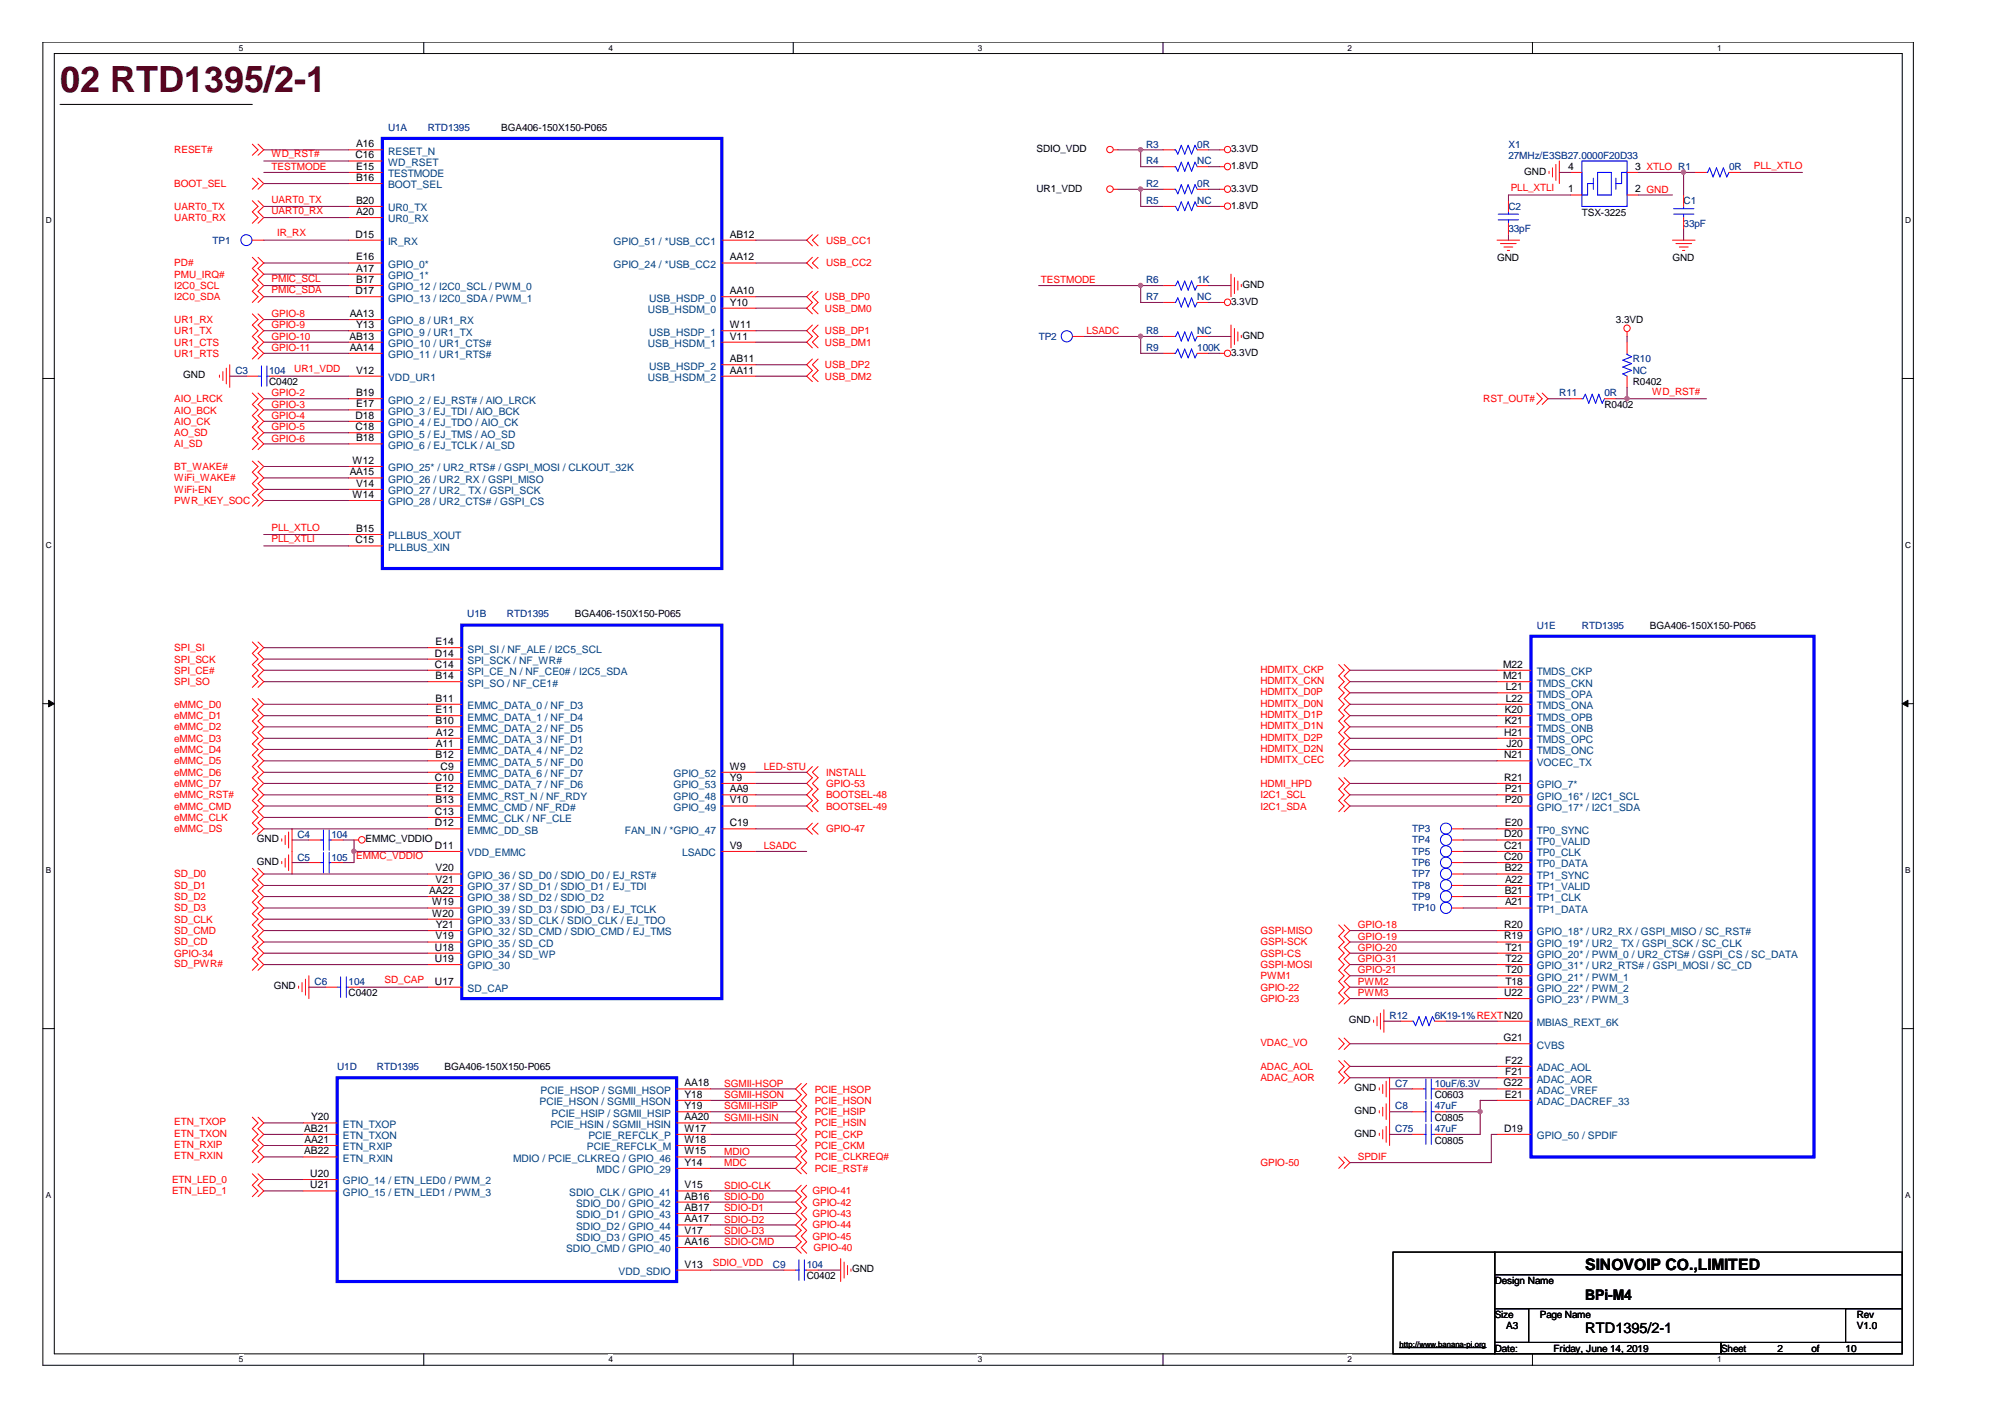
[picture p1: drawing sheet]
<svg xmlns="http://www.w3.org/2000/svg" width="297mm" height="210mm" viewBox="0 0 297 210" stroke-linecap="round" stroke-linejoin="round" font-family="sans-serif">
<defs><g id="words">
<text font-size="5.3" fill="#400000" x="8.9" y="13.7">02 RTD1395/2-1</text>
<text font-size="2.3" x="234.9" y="188.1">SINOVOIP CO.,LIMITED</text>
<g font-size="2.2">
<text x="234.9" y="197.5">RTD1395/2-1</text>
<text x="234.9" y="192.5">BPi-M4</text>
</g>
<g font-size="1.5" fill="#f00">
<text x="25.8" y="22.7">RESET#</text>
<text x="40.2" y="23.3">WD_RST#</text>
<text x="25.8" y="27.7">BOOT_SEL</text>
<text x="40.2" y="25.2">TESTMODE</text>
<text x="223.8" y="28.3">PLL_XTLI</text>
<text x="259.8" y="25">PLL_XTLO</text>
<text x="25.8" y="31.1">UART0_TX</text>
<text x="25.8" y="32.7">UART0_RX</text>
<text x="40.2" y="30">UART0_TX</text>
<text x="40.2" y="31.7">UART0_RX</text>
<text x="41.1" y="35">IR_RX</text>
<text x="25.8" y="39.5">PD#</text>
<text x="25.8" y="41.1">PMU_IRQ#</text>
<text x="40.2" y="41.8">PMIC_SCL</text>
<text x="122.4" y="39.5">USB_CC2</text>
<text x="122.4" y="36.1">USB_CC1</text>
<text x="154.2" y="42">TESTMODE</text>
<text x="25.8" y="42.8">I2C0_SCL</text>
<text x="25.8" y="44.5">I2C0_SDA</text>
<text x="25.8" y="47.9">UR1_RX</text>
<text x="40.2" y="43.4">PMIC_SDA</text>
<text x="40.2" y="47">GPIO-8</text>
<text x="122.2" y="46.2">USB_DM0</text>
<text x="122.2" y="44.5">USB_DP0</text>
<text x="25.8" y="49.5">UR1_TX</text>
<text x="25.8" y="51.2">UR1_CTS</text>
<text x="25.8" y="52.9">UR1_RTS</text>
<text x="40.2" y="48.7">GPIO-9</text>
<text x="40.2" y="50.3">GPIO-10</text>
<text x="40.2" y="52">GPIO-11</text>
<text x="122.2" y="51.2">USB_DM1</text>
<text x="122.2" y="49.5">USB_DP1</text>
<text x="161" y="49.5">LSADC</text>
<text x="25.8" y="59.6">AIO_LRCK</text>
<text x="40.2" y="58.7">GPIO-2</text>
<text x="43.6" y="55.2">UR1_VDD</text>
<text x="122.2" y="54.5">USB_DP2</text>
<text x="122.2" y="56.2">USB_DM2</text>
<text x="219.8" y="59.6">RST_OUT#</text>
<text x="244.8" y="58.5">WD_RST#</text>
<text x="25.8" y="61.3">AIO_BCK</text>
<text x="25.8" y="62.9">AIO_CK</text>
<text x="25.8" y="64.6">AO_SD</text>
<text x="40.2" y="60.4">GPIO-3</text>
<text x="40.2" y="62.1">GPIO-4</text>
<text x="40.2" y="63.8">GPIO-5</text>
<text x="40.2" y="65.4">GPIO-6</text>
<text x="25.8" y="71.3">WiFi_WAKE#</text>
<text x="25.8" y="69.7">BT_WAKE#</text>
<text x="25.8" y="66.3">AI_SD</text>
<text x="25.8" y="73">WiFi-EN</text>
<text x="25.8" y="74.6">PWR_KEY_SOC</text>
<text x="40.2" y="80.3">PLL_XTLI</text>
<text x="40.2" y="78.6">PLL_XTLO</text>
<text x="25.8" y="96.4">SPI_SI</text>
<text x="25.8" y="98.1">SPI_SCK</text>
<text x="25.8" y="99.8">SPI_CE#</text>
<text x="25.8" y="101.5">SPI_SO</text>
<text x="186.7" y="99.6">HDMITX_CKP</text>
<text x="186.7" y="101.3">HDMITX_CKN</text>
<text x="25.8" y="104.8">eMMC_D0</text>
<text x="25.8" y="106.5">eMMC_D1</text>
<text x="186.7" y="104.7">HDMITX_D0N</text>
<text x="186.7" y="103">HDMITX_D0P</text>
<text x="186.7" y="106.4">HDMITX_D1P</text>
<text x="25.8" y="108.2">eMMC_D2</text>
<text x="25.8" y="109.9">eMMC_D3</text>
<text x="25.8" y="111.6">eMMC_D4</text>
<text x="25.8" y="113.2">eMMC_D5</text>
<text x="186.7" y="108">HDMITX_D1N</text>
<text x="186.7" y="109.7">HDMITX_D2P</text>
<text x="186.7" y="111.4">HDMITX_D2N</text>
<text x="186.7" y="113">HDMITX_CEC</text>
<text x="25.8" y="114.9">eMMC_D6</text>
<text x="25.8" y="116.6">eMMC_D7</text>
<text x="25.8" y="118.3">eMMC_RST#</text>
<text x="25.8" y="119.9">eMMC_CMD</text>
<text x="113.2" y="114.1">LED-STU</text>
<text x="122.4" y="118.3">BOOTSEL-48</text>
<text x="122.4" y="119.9">BOOTSEL-49</text>
<text x="122.4" y="114.9">INSTALL</text>
<text x="122.4" y="116.6">GPIO-53</text>
<text x="186.7" y="116.6">HDMI_HPD</text>
<text x="186.7" y="118.3">I2C1_SCL</text>
<text x="186.7" y="119.9">I2C1_SDA</text>
<text x="25.8" y="121.6">eMMC_CLK</text>
<text x="25.8" y="123.3">eMMC_DS</text>
<text x="113.2" y="125.8">LSADC</text>
<text x="122.4" y="123.3">GPIO-47</text>
<text x="25.8" y="130">SD_D0</text>
<text x="25.8" y="131.7">SD_D1</text>
<text x="52.8" y="127.2">EMMC_VDDIO</text>
<text x="25.8" y="136.7">SD_CLK</text>
<text x="25.8" y="133.3">SD_D2</text>
<text x="25.8" y="135">SD_D3</text>
<text x="201.2" y="137.5">GPIO-18</text>
<text x="25.8" y="138.4">SD_CMD</text>
<text x="25.8" y="140.1">SD_CD</text>
<text x="25.8" y="141.7">GPIO-34</text>
<text x="25.8" y="143.2">SD_PWR#</text>
<text x="186.7" y="138.4">GSPI-MISO</text>
<text x="186.7" y="140.1">GSPI-SCK</text>
<text x="186.7" y="141.7">GSPI-CS</text>
<text x="186.7" y="143.4">GSPI-MOSI</text>
<text x="201.2" y="139.2">GPIO-19</text>
<text x="201.2" y="140.9">GPIO-20</text>
<text x="201.2" y="142.6">GPIO-31</text>
<text x="57" y="145.7">SD_CAP</text>
<text x="186.7" y="145.1">PWM1</text>
<text x="186.7" y="148.4">GPIO-23</text>
<text x="186.7" y="146.7">GPIO-22</text>
<text x="201.2" y="144.2">GPIO-21</text>
<text x="201.2" y="147.6">PWM3</text>
<text x="201.2" y="145.9">PWM2</text>
<text x="186.7" y="155">VDAC_VO</text>
<text x="107.3" y="161">SGMII-HSOP</text>
<text x="120.7" y="161.9">PCIE_HSOP</text>
<text x="186.7" y="160.2">ADAC_AOR</text>
<text x="186.7" y="158.5">ADAC_AOL</text>
<text x="25.8" y="166.7">ETN_TXOP</text>
<text x="107.3" y="162.7">SGMII-HSON</text>
<text x="107.3" y="164.4">SGMII-HSIP</text>
<text x="107.3" y="166">SGMII-HSIN</text>
<text x="120.7" y="163.5">PCIE_HSON</text>
<text x="120.7" y="165.2">PCIE_HSIP</text>
<text x="120.7" y="166.8">PCIE_HSIN</text>
<text x="25.8" y="168.4">ETN_TXON</text>
<text x="25.8" y="170.1">ETN_RXIP</text>
<text x="25.8" y="171.7">ETN_RXIN</text>
<text x="107.3" y="172.7">MDC</text>
<text x="107.3" y="171">MDIO</text>
<text x="120.7" y="168.5">PCIE_CKP</text>
<text x="120.7" y="170.2">PCIE_CKM</text>
<text x="120.7" y="171.9">PCIE_CLKREQ#</text>
<text x="120.7" y="173.6">PCIE_RST#</text>
<text x="186.7" y="172.7">GPIO-50</text>
<text x="201.2" y="171.9">SPDIF</text>
<text x="25.5" y="175.2">ETN_LED_0</text>
<text x="25.5" y="176.9">ETN_LED_1</text>
<text x="107.3" y="179.4">SDIO-D1</text>
<text x="107.3" y="176.1">SDIO-CLK</text>
<text x="107.3" y="177.7">SDIO-D0</text>
<text x="120.4" y="178.6">GPIO-42</text>
<text x="120.4" y="176.9">GPIO-41</text>
<text x="107.3" y="181.1">SDIO-D2</text>
<text x="107.3" y="182.8">SDIO-D3</text>
<text x="107.3" y="184.5">SDIO-CMD</text>
<text x="120.4" y="180.3">GPIO-43</text>
<text x="120.4" y="182">GPIO-44</text>
<text x="120.4" y="183.6">GPIO-45</text>
<text x="120.5" y="185.3">GPIO-40</text>
<text x="105.6" y="187.6">SDIO_VDD</text>
</g>
<g font-size="1.5">
<text x="52.7" y="23.5">C16</text>
<text x="52.8" y="21.8">A16</text>
<text x="74.3" y="19.4">BGA406-150X150-P065</text>
<text x="153.5" y="22.5">SDIO_VDD</text>
<text x="182.4" y="22.5">3.3VD</text>
<text x="52.7" y="25.2">E15</text>
<text x="52.7" y="26.8">B16</text>
<text x="153.5" y="28.4">UR1_VDD</text>
<text x="182.4" y="25">1.8VD</text>
<text x="182.4" y="28.4">3.3VD</text>
<text x="225.8" y="25.9">GND</text>
<text x="232.3" y="28.5">1</text>
<text x="232.3" y="25.2">4</text>
<text x="242.2" y="28.5">2 GND</text>
<text x="242.2" y="25.2">3 XTLO R1</text>
<text x="52.7" y="35.2">D15</text>
<text x="52.7" y="30.2">B20</text>
<text x="52.8" y="31.8">A20</text>
<text x="108.1" y="35.2">AB12</text>
<text x="182.4" y="30.9">1.8VD</text>
<text x="234.4" y="31.9">TSX-3225</text>
<text x="52.7" y="38.6">E16</text>
<text x="52.7" y="41.9">B17</text>
<text x="52.8" y="40.2">A17</text>
<text x="108.1" y="38.6">AA12</text>
<text x="221.8" y="38.6">GND</text>
<text x="247.8" y="38.6">GND</text>
<text x="51.8" y="47">AA13</text>
<text x="52.7" y="43.6">D17</text>
<text x="108.1" y="43.6">AA10</text>
<text x="108.1" y="45.3">Y10</text>
<text x="182.4" y="45.1">3.3VD</text>
<text x="184.1" y="42.6">GND</text>
<text x="239.4" y="47.9">3.3VD</text>
<text x="51.8" y="50.3">AB13</text>
<text x="51.8" y="52">AA14</text>
<text x="52.8" y="48.6">Y13</text>
<text x="108.1" y="48.6">W11</text>
<text x="108.1" y="50.3">V11</text>
<text x="108.1" y="53.7">AB11</text>
<text x="182.4" y="52.7">3.3VD</text>
<text x="184.1" y="50.2">GND</text>
<text x="27.1" y="56.1">GND</text>
<text x="39.9" y="57.1">C0402</text>
<text x="52.7" y="55.3">V12</text>
<text x="52.7" y="58.7">B19</text>
<text x="108.1" y="55.3">AA11</text>
<text x="241.9" y="57.1">R0402</text>
<text x="52.7" y="62">D18</text>
<text x="52.7" y="63.7">C18</text>
<text x="52.7" y="60.3">E17</text>
<text x="52.7" y="65.4">B18</text>
<text x="237.7" y="60.4">R0402</text>
<text x="51.8" y="70.4">AA15</text>
<text x="52.2" y="68.7">W12</text>
<text x="52.2" y="73.8">W14</text>
<text x="52.7" y="72.1">V14</text>
<text x="52.7" y="80.5">C15</text>
<text x="52.7" y="78.8">B15</text>
<text x="64.5" y="95.6">E14</text>
<text x="85.2" y="91.4">BGA406-150X150-P065</text>
<text x="244.4" y="93.1">BGA406-150X150-P065</text>
<text x="64.4" y="98.9">C14</text>
<text x="64.4" y="97.3">D14</text>
<text x="64.5" y="100.6">B14</text>
<text x="222.7" y="98.9">M22</text>
<text x="222.7" y="100.6">M21</text>
<text x="64.5" y="103.9">B11</text>
<text x="64.5" y="105.6">E11</text>
<text x="64.5" y="107.3">B10</text>
<text x="222.9" y="105.6">K20</text>
<text x="222.9" y="107.3">K21</text>
<text x="223.1" y="102.2">L21</text>
<text x="223.1" y="103.9">L22</text>
<text x="64.5" y="112.3">B12</text>
<text x="64.6" y="109">A12</text>
<text x="64.6" y="110.6">A11</text>
<text x="222.8" y="109">H21</text>
<text x="222.8" y="112.3">N21</text>
<text x="223.2" y="110.6">J20</text>
<text x="64.4" y="115.7">C10</text>
<text x="64.5" y="117.4">E12</text>
<text x="64.5" y="119">B13</text>
<text x="65.3" y="114">C9</text>
<text x="108.1" y="114">W9</text>
<text x="108.1" y="115.7">Y9</text>
<text x="108.1" y="117.4">AA9</text>
<text x="108.1" y="119">V10</text>
<text x="222.8" y="115.7">R21</text>
<text x="222.9" y="117.4">P21</text>
<text x="222.9" y="119">P20</text>
<text x="38.1" y="124.8">GND</text>
<text x="54.1" y="124.8">EMMC_VDDIO</text>
<text x="64.4" y="120.7">C13</text>
<text x="64.4" y="122.4">D12</text>
<text x="64.4" y="125.7">D11</text>
<text x="108.1" y="122.4">C19</text>
<text x="108.1" y="125.7">V9</text>
<text x="222.8" y="124.1">D20</text>
<text x="222.8" y="125.7">C21</text>
<text x="222.9" y="122.4">E20</text>
<text x="38.1" y="128.2">GND</text>
<text x="64.5" y="129.1">V20</text>
<text x="64.5" y="130.8">V21</text>
<text x="222.8" y="127.4">C20</text>
<text x="222.9" y="129.1">B22</text>
<text x="223" y="130.8">A22</text>
<text x="63.6" y="132.4">AA22</text>
<text x="64" y="134.1">W19</text>
<text x="64" y="135.8">W20</text>
<text x="64.6" y="137.5">Y21</text>
<text x="222.8" y="137.5">R20</text>
<text x="222.9" y="132.4">B21</text>
<text x="223" y="134.1">A21</text>
<text x="64.4" y="140.8">U18</text>
<text x="64.4" y="142.5">U19</text>
<text x="64.5" y="139.2">V19</text>
<text x="222.8" y="139.2">R19</text>
<text x="223.1" y="140.8">T21</text>
<text x="223.1" y="142.5">T22</text>
<text x="40.6" y="146.6">GND</text>
<text x="51.6" y="147.6">C0402</text>
<text x="64.4" y="145.9">U17</text>
<text x="222.8" y="147.5">U22</text>
<text x="223.1" y="144.2">T20</text>
<text x="223.1" y="145.9">T18</text>
<text x="199.8" y="151.6">GND</text>
<text x="222.8" y="154.2">G21</text>
<text x="65.9" y="158.5">BGA406-150X150-P065</text>
<text x="101.4" y="160.9">AA18</text>
<text x="200.7" y="161.7">GND</text>
<text x="222.8" y="160.9">G22</text>
<text x="223" y="157.6">F22</text>
<text x="223" y="159.3">F21</text>
<text x="45.1" y="167.7">AB21</text>
<text x="46.1" y="166">Y20</text>
<text x="101.4" y="162.6">Y18</text>
<text x="101.4" y="166">AA20</text>
<text x="101.4" y="167.7">W17</text>
<text x="101.4" y="164.3">Y19</text>
<text x="200.7" y="165">GND</text>
<text x="212.6" y="162.7">C0603</text>
<text x="212.6" y="166">C0805</text>
<text x="222.8" y="167.7">D19</text>
<text x="222.9" y="162.6">E21</text>
<text x="45.1" y="171">AB22</text>
<text x="45.1" y="169.3">AA21</text>
<text x="101.4" y="169.3">W18</text>
<text x="101.4" y="172.7">Y14</text>
<text x="101.4" y="171">W15</text>
<text x="200.7" y="168.4">GND</text>
<text x="212.6" y="169.4">C0805</text>
<text x="46" y="174.3">U20</text>
<text x="46" y="176">U21</text>
<text x="101.4" y="176">V15</text>
<text x="101.4" y="177.7">AB16</text>
<text x="101.4" y="179.4">AB17</text>
<text x="101.4" y="181.1">AA17</text>
<text x="101.4" y="182.7">V17</text>
<text x="101.4" y="184.4">AA16</text>
<text x="101.4" y="187.8">V13</text>
<text x="119.5" y="189.5">C0402</text>
<text x="126.2" y="188.5">GND</text>
<text x="221.4" y="190.2">Design Name</text>
<text x="221.4" y="195.2">Size</text>
<text x="223.1" y="196.9">A3</text>
<text x="228.1" y="195.2">Page Name</text>
<text x="275.1" y="196.9">V1.0</text>
<text x="275.1" y="195.2">Rev</text>
<text x="221.4" y="200.2">Date:</text>
<text x="230.2" y="200.2">Friday, June 14, 2019</text>
<text x="255" y="200.2">Sheet</text>
<text x="263.4" y="200.2">2</text>
<text x="268.4" y="200.2">of</text>
<text x="273.4" y="200.2">10</text>
</g>
<g font-size="1.5" fill="#000080">
<text x="57.5" y="19.4">U1A</text>
<text x="63.4" y="19.4">RTD1395</text>
<text x="169.8" y="21.9">R3</text>
<text x="177.4" y="21.9">0R</text>
<text x="223.5" y="21.9">X1</text>
<text x="223.5" y="23.6">27MHz/E3SB27.0000F20D33</text>
<text x="169.8" y="24.4">R4</text>
<text x="169.8" y="27.7">R2</text>
<text x="177.4" y="24.4">NC</text>
<text x="177.4" y="27.7">0R</text>
<text x="256.2" y="25.2">0R</text>
<text x="169.8" y="30.2">R5</text>
<text x="177.4" y="30.2">NC</text>
<text x="223.5" y="31.1">C2</text>
<text x="223.5" y="34.4">33pF</text>
<text x="249.4" y="30.2">C1</text>
<text x="249.4" y="33.6">33pF</text>
<text x="31.5" y="36.1">TP1</text>
<text x="169.8" y="42">R6</text>
<text x="177.4" y="42">1K</text>
<text x="169.8" y="44.5">R7</text>
<text x="177.4" y="44.5">NC</text>
<text x="153.9" y="50.3">TP2</text>
<text x="169.8" y="49.5">R8</text>
<text x="169.8" y="52">R9</text>
<text x="177.4" y="49.5">NC</text>
<text x="177.4" y="52">100K</text>
<text x="241.9" y="53.7">R10</text>
<text x="34.9" y="55.4">C3</text>
<text x="39.9" y="55.4">104</text>
<text x="231" y="58.7">R11</text>
<text x="237.7" y="58.7">0R</text>
<text x="241.9" y="55.4">NC</text>
<text x="69.2" y="91.4">U1B</text>
<text x="75.1" y="91.4">RTD1395</text>
<text x="227.7" y="93.1">U1E</text>
<text x="234.4" y="93.1">RTD1395</text>
<text x="44.1" y="124.1">C4</text>
<text x="49.1" y="124.1">104</text>
<text x="209.2" y="124.9">TP4</text>
<text x="209.2" y="123.3">TP3</text>
<text x="44.1" y="127.5">C5</text>
<text x="49.1" y="127.5">105</text>
<text x="209.2" y="131.7">TP8</text>
<text x="209.2" y="128.3">TP6</text>
<text x="209.2" y="130">TP7</text>
<text x="209.2" y="126.6">TP5</text>
<text x="209.2" y="133.3">TP9</text>
<text x="209.2" y="135">TP10</text>
<text x="46.6" y="145.9">C6</text>
<text x="51.6" y="145.9">104</text>
<text x="205.9" y="150.9">R12</text>
<text x="212.6" y="150.9">6K19-1%REXTN20</text>
<text x="50" y="158.5">U1D</text>
<text x="55.8" y="158.5">RTD1395</text>
<text x="206.7" y="161">C7</text>
<text x="212.6" y="161">10uF/6.3V</text>
<text x="206.7" y="164.4">C8</text>
<text x="206.7" y="167.7">C75</text>
<text x="212.6" y="164.4">47uF</text>
<text x="212.6" y="167.7">47uF</text>
<text x="114.5" y="187.8">C9</text>
<text x="119.5" y="187.8">104</text>
</g>
<g font-size="1.5" fill="#004080">
<text x="57.5" y="22.9">RESET_N</text>
<text x="57.5" y="24.6">WD_RSET</text>
<text x="57.5" y="26.3">TESTMODE</text>
<text x="57.5" y="27.9">BOOT_SEL</text>
<text x="57.5" y="31.3">UR0_TX</text>
<text x="57.5" y="32.9">UR0_RX</text>
<text x="57.5" y="36.3">IR_RX</text>
<text x="57.5" y="39.7">GPIO_0*</text>
<text x="57.5" y="41.3">GPIO_1*</text>
<text x="90.9" y="39.7">GPIO_24 / *USB_CC2</text>
<text x="90.9" y="36.3">GPIO_51 / *USB_CC1</text>
<text x="57.5" y="43">GPIO_12 / I2C0_SCL / PWM_0</text>
<text x="57.5" y="44.7">GPIO_13 / I2C0_SDA / PWM_1</text>
<text x="96" y="46.4">USB_HSDM_0</text>
<text x="96.2" y="44.7">USB_HSDP_0</text>
<text x="57.5" y="49.7">GPIO_9 / UR1_TX</text>
<text x="57.5" y="48.1">GPIO_8 / UR1_RX</text>
<text x="57.5" y="53.1">GPIO_11 / UR1_RTS#</text>
<text x="57.5" y="51.4">GPIO_10 / UR1_CTS#</text>
<text x="96" y="51.4">USB_HSDM_1</text>
<text x="96.2" y="49.7">USB_HSDP_1</text>
<text x="57.5" y="56.4">VDD_UR1</text>
<text x="57.5" y="59.8">GPIO_2 / EJ_RST# / AIO_LRCK</text>
<text x="96" y="56.4">USB_HSDM_2</text>
<text x="96.2" y="54.8">USB_HSDP_2</text>
<text x="57.5" y="61.4">GPIO_3 / EJ_TDI / AIO_BCK</text>
<text x="57.5" y="63.1">GPIO_4 / EJ_TDO / AIO_CK</text>
<text x="57.5" y="64.8">GPIO_5 / EJ_TMS / AO_SD</text>
<text x="57.5" y="71.5">GPIO_26 / UR2_RX / GSPI_MISO</text>
<text x="57.5" y="66.5">GPIO_6 / EJ_TCLK / AI_SD</text>
<text x="57.5" y="69.8">GPIO_25* / UR2_RTS# / GSPI_MOSI / CLKOUT_32K</text>
<text x="57.5" y="73.2">GPIO_27 / UR2_ TX / GSPI_SCK</text>
<text x="57.5" y="74.9">GPIO_28 / UR2_CTS# / GSPI_CS</text>
<text x="57.5" y="79.9">PLLBUS_XOUT</text>
<text x="57.5" y="81.6">PLLBUS_XIN</text>
<text x="69.3" y="96.7">SPI_SI / NF_ALE / I2C5_SCL</text>
<text x="69.3" y="100">SPI_CE_N / NF_CE0# / I2C5_SDA</text>
<text x="69.3" y="98.4">SPI_SCK / NF_WR#</text>
<text x="69.3" y="101.7">SPI_SO / NF_CE1#</text>
<text x="227.7" y="100">TMDS_CKP</text>
<text x="227.7" y="101.7">TMDS_CKN</text>
<text x="69.3" y="105">EMMC_DATA_0 / NF_D3</text>
<text x="69.3" y="106.7">EMMC_DATA_1 / NF_D4</text>
<text x="227.7" y="103.3">TMDS_OPA</text>
<text x="227.7" y="105">TMDS_ONA</text>
<text x="227.7" y="106.7">TMDS_OPB</text>
<text x="69.3" y="108.4">EMMC_DATA_2 / NF_D5</text>
<text x="69.3" y="110.1">EMMC_DATA_3 / NF_D1</text>
<text x="69.3" y="111.7">EMMC_DATA_4 / NF_D2</text>
<text x="69.3" y="113.4">EMMC_DATA_5 / NF_D0</text>
<text x="227.7" y="108.4">TMDS_ONB</text>
<text x="227.7" y="110.1">TMDS_OPC</text>
<text x="227.7" y="111.7">TMDS_ONC</text>
<text x="227.7" y="113.4">VOCEC_TX</text>
<text x="69.3" y="115.1">EMMC_DATA_6 / NF_D7</text>
<text x="69.3" y="116.8">EMMC_DATA_7 / NF_D6</text>
<text x="69.3" y="118.5">EMMC_RST_N / NF_RDY</text>
<text x="99.8" y="115.1">GPIO_52</text>
<text x="99.8" y="116.8">GPIO_53</text>
<text x="99.8" y="118.5">GPIO_48</text>
<text x="227.7" y="116.8">GPIO_7*</text>
<text x="227.7" y="118.5">GPIO_16* / I2C1_SCL</text>
<text x="69.3" y="120.1">EMMC_CMD / NF_RD#</text>
<text x="69.3" y="121.8">EMMC_CLK / NF_CLE</text>
<text x="69.3" y="123.5">EMMC_DD_SB</text>
<text x="92.6" y="123.5">FAN_IN / *GPIO_47</text>
<text x="99.8" y="120.1">GPIO_49</text>
<text x="227.7" y="120.1">GPIO_17* / I2C1_SDA</text>
<text x="227.7" y="123.5">TP0_SYNC</text>
<text x="227.7" y="125.2">TP0_VALID</text>
<text x="69.3" y="130.2">GPIO_36 / SD_D0 / SDIO_D0 / EJ_RST#</text>
<text x="69.3" y="131.9">GPIO_37 / SD_D1 / SDIO_D1 / EJ_TDI</text>
<text x="69.3" y="126.8">VDD_EMMC</text>
<text x="101" y="126.8">LSADC</text>
<text x="227.7" y="126.8">TP0_CLK</text>
<text x="227.7" y="128.5">TP0_DATA</text>
<text x="227.7" y="130.2">TP1_SYNC</text>
<text x="227.7" y="131.9">TP1_VALID</text>
<text x="69.3" y="133.5">GPIO_38 / SD_D2 / SDIO_D2</text>
<text x="69.3" y="135.2">GPIO_39 / SD_D3 / SDIO_D3 / EJ_TCLK</text>
<text x="69.3" y="136.9">GPIO_33 / SD_CLK / SDIO_CLK / EJ_TDO</text>
<text x="227.7" y="133.5">TP1_CLK</text>
<text x="227.7" y="135.2">TP1_DATA</text>
<text x="69.3" y="138.6">GPIO_32 / SD_CMD / SDIO_CMD / EJ_TMS</text>
<text x="69.3" y="140.3">GPIO_35 / SD_CD</text>
<text x="69.3" y="141.9">GPIO_34 / SD_WP</text>
<text x="69.3" y="143.6">GPIO_30</text>
<text x="227.7" y="138.6">GPIO_18* / UR2_RX / GSPI_MISO / SC_RST#</text>
<text x="227.7" y="140.3">GPIO_19* / UR2_ TX / GSPI_SCK / SC_CLK</text>
<text x="227.7" y="141.9">GPIO_20* / PWM_0 / UR2_CTS# / GSPI_CS / SC_DATA</text>
<text x="227.7" y="143.6">GPIO_31* / UR2_RTS# / GSPI_MOSI / SC_CD</text>
<text x="69.3" y="147">SD_CAP</text>
<text x="227.7" y="145.3">GPIO_21* / PWM_1</text>
<text x="227.7" y="147">GPIO_22* / PWM_2</text>
<text x="227.7" y="148.6">GPIO_23* / PWM_3</text>
<text x="227.7" y="155.3">CVBS</text>
<text x="227.7" y="152">MBIAS_REXT_6K</text>
<text x="227.7" y="158.7">ADAC_AOL</text>
<text x="227.7" y="160.4">ADAC_AOR</text>
<text x="50.8" y="167.1">ETN_TXOP</text>
<text x="79.9" y="163.7">PCIE_HSON / SGMII_HSON</text>
<text x="80.1" y="162">PCIE_HSOP / SGMII_HSOP</text>
<text x="81.5" y="167.1">PCIE_HSIN / SGMII_HSIN</text>
<text x="81.7" y="165.4">PCIE_HSIP / SGMII_HSIP</text>
<text x="227.7" y="162">ADAC_VREF</text>
<text x="227.7" y="163.7">ADAC_DACREF_33</text>
<text x="50.8" y="168.8">ETN_TXON</text>
<text x="50.8" y="170.4">ETN_RXIP</text>
<text x="50.8" y="172.1">ETN_RXIN</text>
<text x="76" y="172.1">MDIO / PCIE_CLKREQ / GPIO_46</text>
<text x="87" y="170.4">PCIE_REFCLK_M</text>
<text x="87.2" y="168.8">PCIE_REFCLK_P</text>
<text x="88.4" y="173.8">MDC / GPIO_29</text>
<text x="227.7" y="168.8">GPIO_50 / SPDIF</text>
<text x="50.8" y="175.4">GPIO_14 / ETN_LED0 / PWM_2</text>
<text x="50.8" y="177.1">GPIO_15 / ETN_LED1 / PWM_3</text>
<text x="84.3" y="177.1">SDIO_CLK / GPIO_41</text>
<text x="85.3" y="178.8">SDIO_D0 / GPIO_42</text>
<text x="83.9" y="185.5">SDIO_CMD / GPIO_40</text>
<text x="85.3" y="180.5">SDIO_D1 / GPIO_43</text>
<text x="85.3" y="182.2">SDIO_D2 / GPIO_44</text>
<text x="85.3" y="183.8">SDIO_D3 / GPIO_45</text>
<text x="91.7" y="188.9">VDD_SDIO</text>
</g>
<g font-size="1.2">
<text x="35.4" y="7.5">5</text>
<text x="90.1" y="7.5">4</text>
<text x="144.9" y="7.5">3</text>
<text x="199.6" y="7.5">2</text>
<text x="254.4" y="7.5">1</text>
<text x="6.8" y="33.1">D</text>
<text x="282.2" y="33.1">D</text>
<text x="6.8" y="81.2">C</text>
<text x="282.2" y="81.2">C</text>
<text x="6.8" y="129.4">B</text>
<text x="282.2" y="129.4">B</text>
<text x="6.8" y="177.5">A</text>
<text x="282.2" y="177.5">A</text>
<text x="35.4" y="201.8">5</text>
<text x="90.1" y="201.8">4</text>
<text x="144.9" y="201.8">3</text>
<text x="199.6" y="201.8">2</text>
<text x="254.4" y="201.8">1</text>
</g>
<text font-size="1.1" x="207.3" y="199.5">http://www.banana-pi.org</text>
</g></defs>
<path d="M6.3 6.2h277.2v196h-277.2zM8 7.9h273.8v192.6h-273.8z" fill="none" stroke="#000" stroke-width=".15"/>
<g fill="#fff">
<path d="M35.4 6.4h.6v1.4h-.6z"/>
<path d="M35.4 200.7h.6v1.4h-.6z"/>
</g>
<path d="M62.8 6.2v1.7M62.8 200.5v1.7" fill="none" stroke="#000" stroke-width=".15"/>
<g fill="#fff">
<path d="M90.1 6.4h.7v1.4h-.7z"/>
<path d="M90.1 200.7h.7v1.4h-.7z"/>
</g>
<path d="M117.5 6.2v1.7M117.5 200.5v1.7" fill="none" stroke="#000" stroke-width=".15"/>
<g fill="#fff">
<path d="M144.9 6.4h.6v1.4h-.6z"/>
<path d="M144.9 200.7h.6v1.4h-.6z"/>
</g>
<path d="M172.3 6.2v1.7M172.3 200.5v1.7" fill="none" stroke="#000" stroke-width=".15"/>
<g fill="#fff">
<path d="M199.6 6.4h.7v1.4h-.7z"/>
<path d="M199.6 200.7h.7v1.4h-.7z"/>
</g>
<path d="M227 6.2v1.7M227 200.5v1.7" fill="none" stroke="#000" stroke-width=".15"/>
<g fill="#fff">
<path d="M254.4 6.4h.6v1.4h-.6z"/>
<path d="M254.4 200.7h.6v1.4h-.6z"/>
<path d="M6.8 31.9h.8v1.4h-.8z"/>
<path d="M282.2 31.9h.9v1.4h-.9z"/>
<path d="M6.8 80.1h.8v1.4h-.8z"/>
<path d="M282.2 80.1h.9v1.4h-.9z"/>
</g>
<path d="M6.3 56.1h1.7M281.8 56.1h1.7" fill="none" stroke="#000" stroke-width=".15"/>
<g fill="#fff">
<path d="M6.8 128.2h.7v1.4h-.7z"/>
<path d="M282.2 128.2h.8v1.4h-.8z"/>
</g>
<path d="M6.3 104.2h1.7M281.8 104.2h1.7" fill="none" stroke="#000" stroke-width=".15"/>
<g fill="#000" stroke="#000" stroke-width=".15">
<path d="M7.2 103.7l.8 .5-.8 .5z" fill-rule="evenodd"/>
<path d="M281.8 104.2l.9-.5v1z" fill-rule="evenodd"/>
</g>
<g fill="#fff">
<path d="M6.8 176.4h.7v1.4h-.7z"/>
<path d="M282.2 176.4h.8v1.4h-.8z"/>
</g>
<path d="M8.9 15.5h28.5M6.3 152.4h1.7M281.8 152.4h1.7M206.4 185.5h15v15h-15zM221.4 185.5h60.4v3.3h-60.4zM221.4 188.8h60.4v5.1h-60.4zM221.4 193.9h5.1v5h-5.1zM221.4 198.9h33.6v1.6h-33.6zM255 198.9h26.8v1.6h-26.8zM273.4 193.9h8.4v5h-8.4z" fill="none" stroke="#000" stroke-width=".15"/>
<g fill="none" stroke="#f00" stroke-width=".15">
<path d="M37.4 35.6h1.7M37.4 21.4l.8 .8-.8 .8M37.4 26.4l.8 .8-.8 .8M37.4 38.1l.8 .9-.8 .8 .8 .8-.8 .9 .8 .8-.8 .9 .8 .8-.8 .8M37.4 29.7l.8 .9-.8 .8 .8 .8-.8 .9M38.2 21.4l.9 .8-.9 .8M38.2 26.4l.9 .8-.9 .8M38.2 38.1l.9 .9-.9 .8 .9 .8-.9 .9 .9 .8-.9 .9 .9 .8-.9 .8M38.2 29.7l.9 .9-.9 .8 .9 .8-.9 .9M51.6 22.2h5M51.6 30.6h5M51.6 35.6h5"/>
<path d="M51.6 25.5h5M51.6 32.2h5M51.6 39h5M51.6 23.8h5M51.6 27.2h5M106.9 35.6h5.1M106.9 39h5.1M120.4 38.1l-.9 .9 .9 .8M120.4 34.8l-.9 .8 .9 .8M121.2 38.1l-.8 .9 .8 .8M121.2 34.8l-.8 .8 .8 .8M165 22.2h.6"/>
<path d="M165 28h.6M172.3 22.2h1.7M172.3 24.7h1.7M172.3 28h1.7M172.3 30.6h1.7M177.4 22.2h1.6M177.4 24.7h1.6M177.4 28h1.6M177.4 30.6h1.6M180.7 22.2h.7M180.7 24.7h.7M180.7 28h.7"/>
<path d="M180.7 30.6h.7M221.8 35.6h3.3M222.3 36.1h2.3M222.8 36.6h1.3M223.3 37.1h.3M223.5 29.7v1.7M223.5 33.1v1.7M229.5 25.4v.3M230 24.9v1.3M230.5 24.4v2.3M231 23.8v3.4M232.7 28.9h1.7"/>
<path d="M232.7 25.5h1.7M241 28.9h1.7M241 25.5h1.7M247.8 35.6h3.3M248.3 36.1h2.3M248.8 36.6h1.3M249.3 37.1h.3M249.4 28.9v1.7M249.4 32.2v1.7M251.1 25.5h1.7M256.2 25.5h1.6M32.5 55.6v.3"/>
<path d="M33 55v1.4M33.5 54.5v2.4M34 54v3.4M36.5 55.7h1.7M37.4 46.5l.8 .8-.8 .8 .8 .9-.8 .8 .8 .9-.8 .8 .8 .8-.8 .9M37.4 58.2l.8 .9-.8 .8 .8 .8-.8 .9 .8 .8-.8 .9 .8 .8-.8 .8 .8 .9-.8 .8M38.2 46.5l.9 .8-.9 .8 .9 .9-.9 .8 .9 .9-.9 .8 .9 .8-.9 .9M38.2 58.2l.9 .9-.9 .8 .9 .8-.9 .9 .9 .8-.9 .9 .9 .8-.9 .8 .9 .9-.9 .8M39.9 55.7h1.7M51.6 52.3h5M51.6 59.1h5M51.6 40.6h5"/>
<path d="M51.6 49h5M51.6 47.3h5M51.6 50.7h5M51.6 55.7h5M51.6 42.3h5M51.6 44h5M106.9 49h5.1M106.9 50.7h5.1M106.9 55.7h5.1M106.9 44h5.1M106.9 54h5.1M106.9 45.6h5.1"/>
<path d="M120.4 48.1l-.9 .9 .9 .8-.9 .9 .9 .8M120.4 53.2l-.9 .8 .9 .9-.9 .8 .9 .8M120.4 43.2l-.9 .8 .9 .8-.9 .8 .9 .9M121.2 48.1l-.8 .9 .8 .8-.8 .9 .8 .8M121.2 53.2l-.8 .8 .8 .9-.8 .8 .8 .8M121.2 43.2l-.8 .8 .8 .8-.8 .8 .8 .9M158.9 49.8h1.7M172.3 44.8h1.7M172.3 52.3h1.7M172.3 49.8h1.7M172.3 42.3h1.7M177.4 44.8h1.6"/>
<path d="M177.4 52.3h1.6M177.4 49.8h1.6M177.4 42.3h1.6M180.7 44.8h.7M180.7 52.3h.7M182.4 40.6v3.4M182.4 48.1v3.4M182.9 41.1v2.4M182.9 48.7v2.3M183.4 41.6v1.4M183.4 49.2v1.3M183.9 42.1v.4"/>
<path d="M183.9 49.7v.3M227.7 58.2l.8 .9-.8 .8M228.5 58.2l.8 .9-.8 .8M232.7 59.1h1.7M237.7 59.1h1.7M241 49.2v.6M241 50.7v1.6M241 55.7v1.7M37.4 68.3l.8 .8-.8 .8 .8 .9-.8 .8 .8 .9-.8 .8 .8 .8-.8 .9M38.2 68.3l.9 .8-.9 .8 .9 .9-.9 .8 .9 .9-.9 .8 .9 .8-.9 .9M51.6 60.7h5M51.6 62.4h5"/>
<path d="M51.6 64.1h5M51.6 70.8h5M51.6 65.8h5M51.6 72.5h5M51.6 74.1h5M51.6 79.2h5M51.6 69.1h5M37.4 95.1l.8 .8-.8 .9 .8 .8-.8 .8 .8 .9-.8 .8 .8 .9-.8 .8M38.2 95.1l.9 .8-.9 .9 .9 .8-.9 .8 .9 .9-.9 .8 .9 .9-.9 .8M51.6 80.9h5M63.4 95.9h5M63.4 99.3h5"/>
<path d="M63.4 97.6h5M198.3 98.4l.8 .9-.8 .8 .8 .9-.8 .8 .8 .8-.8 .9 .8 .8-.8 .9 .8 .8-.8 .8 .8 .9-.8 .8 .8 .9-.8 .8 .8 .8-.8 .9 .8 .8-.8 .9M199.1 98.4l.9 .9-.9 .8 .9 .9-.9 .8 .9 .8-.9 .9 .9 .8-.9 .9 .9 .8-.9 .8 .9 .9-.9 .8 .9 .9-.9 .8 .9 .8-.9 .9 .9 .8-.9 .9M221.8 99.3h5M37.4 103.5l.8 .8-.8 .9 .8 .8-.8 .8 .8 .9-.8 .8 .8 .9-.8 .8 .8 .8-.8 .9 .8 .8-.8 .9 .8 .8-.8 .8 .8 .8-.8 .9 .8 .8-.8 .9 .8 .8-.8 .8 .8 .9-.8 .8 .8 .9-.8 .8M38.2 103.5l.9 .8-.9 .9 .9 .8-.9 .8 .9 .9-.9 .8 .9 .9-.9 .8 .9 .8-.9 .9 .9 .8-.9 .9 .9 .8-.9 .8 .9 .8-.9 .9 .9 .8-.9 .9 .9 .8-.9 .8 .9 .9-.9 .8 .9 .9-.9 .8M63.4 101h5M63.4 104.3h5M63.4 106h5M63.4 107.7h5M63.4 109.4h5M63.4 111h5"/>
<path d="M63.4 112.7h5M63.4 114.4h5M63.4 116h5M63.4 117.7h5M63.4 119.4h5M106.9 114.4h5.1M106.9 116h5.1M106.9 117.7h5.1M106.9 119.4h5.1M120.4 113.6l-.9 .8 .9 .8-.9 .8 .9 .9-.9 .8 .9 .9-.9 .8 .9 .8M121.2 113.6l-.8 .8 .8 .8-.8 .8 .8 .9-.8 .8 .8 .9-.8 .8 .8 .8M198.3 115.2l.8 .8-.8 .9 .8 .8-.8 .9 .8 .8-.8 .8"/>
<path d="M199.1 115.2l.9 .8-.9 .9 .9 .8-.9 .9 .9 .8-.9 .8M221.8 101h5M221.8 104.3h5M221.8 106h5M221.8 107.7h5M221.8 109.4h5M221.8 111h5M221.8 112.7h5M221.8 116h5M221.8 117.7h5M221.8 119.4h5M221.8 102.6h5"/>
<path d="M37.4 128.6l.8 .9-.8 .8 .8 .9-.8 .8 .8 .8-.8 .9 .8 .8-.8 .9 .8 .8-.8 .8 .8 .9-.8 .8 .8 .8-.8 .8 .8 .9-.8 .8 .8 .9-.8 .8M38.2 128.6l.9 .9-.9 .8 .9 .9-.9 .8 .9 .8-.9 .9 .9 .8-.9 .9 .9 .8-.9 .8 .9 .9-.9 .8 .9 .8-.9 .8 .9 .9-.9 .8 .9 .9-.9 .8M41.7 124.3v.3M41.7 127.6v.3M42.2 123.8v1.3M42.2 127.1v1.4M42.8 123.2v2.4M42.8 126.6v2.4M43.3 122.8v6.7M45.8 124.4h1.7M45.8 127.8h1.7M49.1 124.4h1.7"/>
<path d="M49.1 127.8h1.7M52.5 124.4h.6M63.4 131.2h5M63.4 121.1h5M63.4 129.5h5M63.4 132.8h5M63.4 134.5h5M63.4 136.2h5M63.4 137.9h5M63.4 139.5h5M63.4 122.8h5M63.4 126.1h5"/>
<path d="M106.9 122.8h5.1M106.9 126.1h5.1M120.4 121.9l-.9 .9 .9 .8M121.2 121.9l-.8 .9 .8 .8M198.3 137l.8 .9-.8 .8 .8 .8-.8 .8 .8 .9-.8 .8 .8 .9-.8 .8 .8 .8-.8 .9 .8 .8-.8 .9 .8 .8-.8 .8M199.1 137l.9 .9-.9 .8 .9 .8-.9 .8 .9 .9-.9 .8 .9 .9-.9 .8 .9 .8-.9 .9 .9 .8-.9 .9 .9 .8-.9 .8M215.1 124.4h1.6M215.1 131.2h1.6M215.1 127.8h1.6M215.1 129.5h1.6M215.1 132.8h1.6M215.1 134.5h1.6"/>
<path d="M215.1 122.8h1.6M215.1 126.1h1.6M221.8 124.4h5M221.8 131.2h5M221.8 127.8h5M221.8 129.5h5M221.8 132.8h5M221.8 134.5h5M221.8 137.9h5M221.8 139.5h5M221.8 122.8h5M221.8 126.1h5"/>
<path d="M44.2 146.1v.3M44.7 145.6v1.3M45.3 145v2.4M45.8 144.5v3.4M48.3 146.2h1.7M51.6 146.2h1.7M63.4 141.2h5M63.4 146.2h5M63.4 142.9h5M198.3 153.8l.8 .8-.8 .9M198.3 157.1l.8 .9-.8 .8 .8 .9-.8 .8M199.1 153.8l.9 .8-.9 .9"/>
<path d="M199.1 157.1l.9 .9-.9 .8 .9 .9-.9 .8M203.5 151.1v.3M204 150.6v1.3M204.5 150.1v2.4M205 149.6v3.3M205.9 159.7v10M207.5 151.3h1.7M212.6 151.3h1.6M221.8 141.2h5M221.8 146.2h5M221.8 142.9h5M221.8 154.6h5"/>
<path d="M221.8 158h5M221.8 159.7h5M221.8 151.3h5M221.8 144.5h5M221.8 147.9h5M37.4 173.9l.8 .8-.8 .9 .8 .8-.8 .9M37.4 165.5l.8 .8-.8 .9 .8 .8-.8 .9 .8 .8-.8 .8 .8 .9-.8 .8M38.2 173.9l.9 .8-.9 .9 .9 .8-.9 .9M38.2 165.5l.9 .8-.9 .9 .9 .8-.9 .9 .9 .8-.9 .8 .9 .9-.9 .8M44.9 168h5.1M44.9 166.3h5.1M44.9 169.7h5.1"/>
<path d="M44.9 171.4h5.1M44.9 174.7h5.1M44.9 176.4h5.1M100.2 161.3h5.1M100.2 163h5.1M100.2 168h5.1M100.2 166.3h5.1M100.2 169.7h5.1M100.2 171.4h5.1M100.2 176.4h5.1M100.2 164.7h5.1M100.2 178.1h5.1"/>
<path d="M100.2 179.8h5.1M100.2 173.1h5.1M118.7 175.6l-.8 .8 .8 .9-.8 .8 .8 .8-.8 .9 .8 .8-.8 .9 .8 .8-.8 .8 .8 .9-.8 .8 .8 .8M118.7 160.5l-.8 .8 .8 .9-.8 .8 .8 .8-.8 .9 .8 .8-.8 .8 .8 .9-.8 .8 .8 .9-.8 .8 .8 .8-.8 .9 .8 .8-.8 .9 .8 .8M119.5 160.5l-.8 .8 .8 .9-.8 .8 .8 .8-.8 .9 .8 .8-.8 .8 .8 .9-.8 .8 .8 .9-.8 .8 .8 .8-.8 .9 .8 .8-.8 .9 .8 .8M119.5 175.6l-.8 .8 .8 .9-.8 .8 .8 .8-.8 .9 .8 .8-.8 .9 .8 .8-.8 .8 .8 .9-.8 .8 .8 .8M198.3 171.4l.8 .8-.8 .9M199.1 171.4l.9 .8-.9 .9M204.3 161.1v.4M204.3 164.5v.4M204.3 167.9v.3M204.9 160.7v1.3"/>
<path d="M204.9 164v1.3M204.9 167.4v1.3M205.4 160.2v2.3M205.4 163.5v2.3M205.4 166.8v2.4M209.2 161.3h1.7M209.2 168h1.7M209.2 164.7h1.7M212.6 161.3h1.6M212.6 168h1.6M212.6 164.7h1.6M221.8 161.3h5"/>
<path d="M221.8 163h5M221.8 168h5M100.2 181.5h5.1M100.2 183.1h5.1M100.2 184.8h5.1M100.2 188.1h5.1M116.2 188.1h1.7M119.5 188.1h1.7M124.5 186.5v3.3M125.1 187v2.3M125.6 187.5v1.3M126.1 188v.3"/>
<circle cx="164.4" cy="28" r=".49"/>
<circle cx="164.4" cy="22.1" r=".48"/>
<circle cx="181.8" cy="24.7" r=".48"/>
<circle cx="181.8" cy="28" r=".48"/>
<circle cx="181.9" cy="22.1" r=".47"/>
<circle cx="181.9" cy="30.5" r=".47"/>
<circle cx="181.8" cy="44.8" r=".48"/>
<circle cx="181.9" cy="52.3" r=".47"/>
<circle cx="241" cy="48.6" r=".48"/>
<circle cx="53.6" cy="124.4" r=".49"/>
</g>
<path d="M207.3 199.6h12.8" fill="none" stroke="#000" stroke-width=".18"/>
<g fill="none" stroke="#00f" stroke-width=".15">
<path d="M174 30.6h.2l.3 .6 .5-1.3 .5 1.3 .5-1.3 .5 1.3 .5-1.3 .4 .7M174 24.7h.2l.3 .7 .5-1.4 .5 1.4 .5-1.4 .5 1.4 .5-1.4 .4 .7M174 22.2h.2l.3 .6 .5-1.3 .5 1.3 .5-1.3 .5 1.3 .5-1.3 .4 .7M174 28h.2l.3 .7 .5-1.3 .5 1.3 .5-1.3 .5 1.3 .5-1.3 .4 .6M222 32.6h3M222 31.7h3M223.5 31.4v.3M223.5 32.6v.5M234.4 23.8h6.6v6.8h-6.6zM234.4 25.5v3.4h.8v-1.7h.9M236.1 26.4v1.6M236.7 25.5h2v3.4h-2z"/>
<path d="M239.4 26.4v1.6M239.4 27.2h.8v-1.7h.8v3.4M247.9 31.7h3.1M247.9 30.9h3.1M249.4 30.6v.3M249.4 31.7v.5M252.8 25.5h.2l.3-.6 .5 1.3 .5-1.3 .5 1.3 .5-1.3 .5 1.3 .4-.7M38.2 55.7h.5M38.7 54.2v3M39.5 55.7h.4M39.5 54.2v3M174 42.3h.2l.3-.7 .5 1.4 .5-1.4 .5 1.4 .5-1.4 .5 1.4 .4-.7"/>
<path d="M174 49.8h.2l.3-.6 .5 1.3 .5-1.3 .5 1.3 .5-1.3 .5 1.3 .4-.7M174 44.8h.2l.3-.7 .5 1.4 .5-1.4 .5 1.4 .5-1.4 .5 1.4 .4-.7M174 52.3h.2l.3-.6 .5 1.3 .5-1.3 .5 1.3 .5-1.3 .5 1.3 .4-.7M234.4 59.1h.1l.4-.7 .5 1.3 .5-1.3 .5 1.3 .5-1.3 .5 1.3 .3-.6M241 52.3v.2l.7 .3-1.3 .6 1.3 .5-1.3 .5 1.3 .5-1.3 .5 .6 .3M47.5 127.8h.4M47.5 124.4h.4M47.9 123v3M47.9 126.3v3M48.8 127.8h.3M48.8 123v3M48.8 126.3v3"/>
<path d="M48.8 124.4h.3M50 146.2h.5M50.5 144.7v3.1M51.3 146.2h.3M51.3 144.7v3.1M209.2 151.3h.2l.3 .6 .5-1.3 .5 1.3 .5-1.3 .5 1.3 .5-1.3 .4 .7M211.2 159.8v3M212 159.8v3M210.9 161.3h.3M210.9 164.7h.3M210.9 168h.3M211.2 163.2v3"/>
<path d="M211.2 166.5v3M212 161.3h.6M212 163.2v3M212 166.5v3M212 164.7h.6M212 168h.6M117.9 188.1h.5M118.4 186.6v3.1M119.2 188.1h.3M119.2 186.6v3.1"/>
<circle cx="36.5" cy="35.6" r=".82"/>
<circle cx="158" cy="49.8" r=".83"/>
<circle cx="214.2" cy="126.1" r=".83"/>
<circle cx="214.2" cy="134.5" r=".83"/>
<circle cx="214.2" cy="129.4" r=".83"/>
<circle cx="214.2" cy="124.4" r=".83"/>
<circle cx="214.2" cy="132.8" r=".83"/>
<circle cx="214.2" cy="131.1" r=".82"/>
<circle cx="214.2" cy="127.8" r=".82"/>
<circle cx="214.2" cy="122.7" r=".82"/>
</g>
<path d="M56.6 20.5h50.3v63.7h-50.3zM68.4 92.6h38.5v55.3h-38.5zM226.8 94.2h41.9v77.2h-41.9zM50 159.7h50.2v30.1h-50.2z" fill="none" stroke="#00f" stroke-width=".47"/>
<g fill="none" stroke="#800040" stroke-width=".15">
<path d="M39.1 35.6h12.5M39.1 22.2h12.5M39.1 27.2h12.5M39.1 23.8h12.5M39.1 30.6h12.5M39.1 32.2h12.5M39.1 25.5h12.5M39.1 39h12.5M112 35.6h7.5M112 39h7.5M165.6 22.2h6.7M165.6 28h6.7"/>
<path d="M169 28v2.6h3.3M169 22.2v2.5h3.3M179 22.2h1.7M179 30.6h1.7M179 24.7h1.7M179 28h1.7M223.5 34.8v.8M231 25.5h1.7M232.7 28.9h-9.2v.8M242.7 25.5h8.4M242.7 28.9h5.1M249.4 25.5v3.4"/>
<path d="M249.4 33.9v1.7M257.8 25.5h9.2M34 55.7h2.5M39.1 49h12.5M39.1 50.7h12.5M39.1 44h12.5M39.1 42.3h12.5M39.1 47.3h12.5M39.1 52.3h12.5M39.1 59.1h12.5M39.1 40.6h12.5M41.6 55.7h10"/>
<path d="M112 55.7h7.5M112 49h7.5M112 50.7h7.5M112 54h7.5M112 44h7.5M112 45.6h7.5M153.9 42.3h18.4M160.6 49.8h11.7M169 49.8v2.5h3.3M169 42.3v2.5h3.3M179 42.3h3.4M179 52.3h1.7"/>
<path d="M179 44.8h1.7M179 49.8h3.4M229.3 59.1h3.4M239.4 59.1h13.4M241 49.8v.9M241 57.4v1.7M39.1 79.2h12.5M39.1 60.7h12.5M39.1 62.4h12.5M39.1 64.1h12.5M39.1 65.8h12.5M39.1 70.8h12.5"/>
<path d="M39.1 74.1h12.5M39.1 72.5h12.5M39.1 69.1h12.5M39.1 95.9h24.3M39.1 97.6h24.3M39.1 99.3h24.3M39.1 80.9h12.5M200 99.3h21.8M39.1 101h24.3M39.1 116h24.3M39.1 117.7h24.3M39.1 119.4h24.3"/>
<path d="M39.1 107.7h24.3M39.1 109.4h24.3M39.1 106h24.3M39.1 104.3h24.3M39.1 111h24.3M39.1 112.7h24.3M39.1 114.4h24.3M112 116h7.5M112 117.7h7.5M112 119.4h7.5M112 114.4h7.5M200 101h21.8"/>
<path d="M200 116h21.8M200 117.7h21.8M200 119.4h21.8M200 102.6h21.8M200 107.7h21.8M200 109.4h21.8M200 106h21.8M200 104.3h21.8M200 111h21.8M200 112.7h21.8M39.1 121.1h24.3M39.1 122.8h24.3"/>
<path d="M39.1 136.2h24.3M39.1 137.9h24.3M39.1 129.5h24.3M39.1 139.5h24.3M39.1 131.2h24.3M39.1 132.8h24.3M39.1 134.5h24.3M43.3 124.4h2.5M43.3 127.8h2.5M50.8 124.4h1.7v3.4h-1.7M52.5 126.1h10.9M112 122.8h7.5"/>
<path d="M112 126.1h7.5M200 137.9h21.8M200 139.5h21.8M216.7 122.8h5.1M216.7 126.1h5.1M216.7 129.5h5.1M216.7 131.2h5.1M216.7 132.8h5.1M216.7 134.5h5.1M216.7 124.4h5.1M216.7 127.8h5.1M39.1 141.2h24.3"/>
<path d="M39.1 142.9h24.3M45.8 146.2h2.5M53.3 146.2h10.1M200 154.6h21.8M200 158h21.8M200 159.7h21.8M200 146.2h21.8M200 141.2h21.8M200 142.9h21.8M200 144.5h21.8M200 147.9h21.8M205 151.3h2.5"/>
<path d="M214.2 151.3h7.6M39.1 174.7h5.8M39.1 176.4h5.8M39.1 168h5.8M39.1 169.7h5.8M39.1 166.3h5.8M39.1 171.4h5.8M105.3 163h12.6M105.3 161.3h12.6M105.3 173.1h12.6M105.3 176.4h12.6M105.3 168h12.6"/>
<path d="M105.3 169.7h12.6M105.3 164.7h12.6M105.3 166.3h12.6M105.3 179.8h12.6M105.3 178.1h12.6M105.3 171.4h12.6M205.9 161.3h3.3M205.9 168h3.3M205.9 164.7h3.3M214.2 161.3h7.6M214.2 164.7h5.1M221.8 168h-.9v4.2h-20.9"/>
<path d="M221.8 163h-2.5v5h-5.1M105.3 188.1h10.9M105.3 181.5h12.6M105.3 183.1h12.6M105.3 184.8h12.6M121.2 188.1h3.3"/>
</g>
<g fill="#f0f" stroke="#f0f" stroke-width=".15">
<circle cx="52.4" cy="126.1" r=".32"/>
<circle cx="169" cy="22.2" r=".32"/>
<circle cx="169" cy="28" r=".32"/>
<circle cx="219.3" cy="164.7" r=".32"/>
<circle cx="169" cy="42.3" r=".32"/>
<circle cx="169" cy="49.8" r=".32"/>
<circle cx="249.4" cy="25.5" r=".32"/>
<circle cx="241" cy="59" r=".32"/>
</g>
<use href="#words"/>
</svg>
